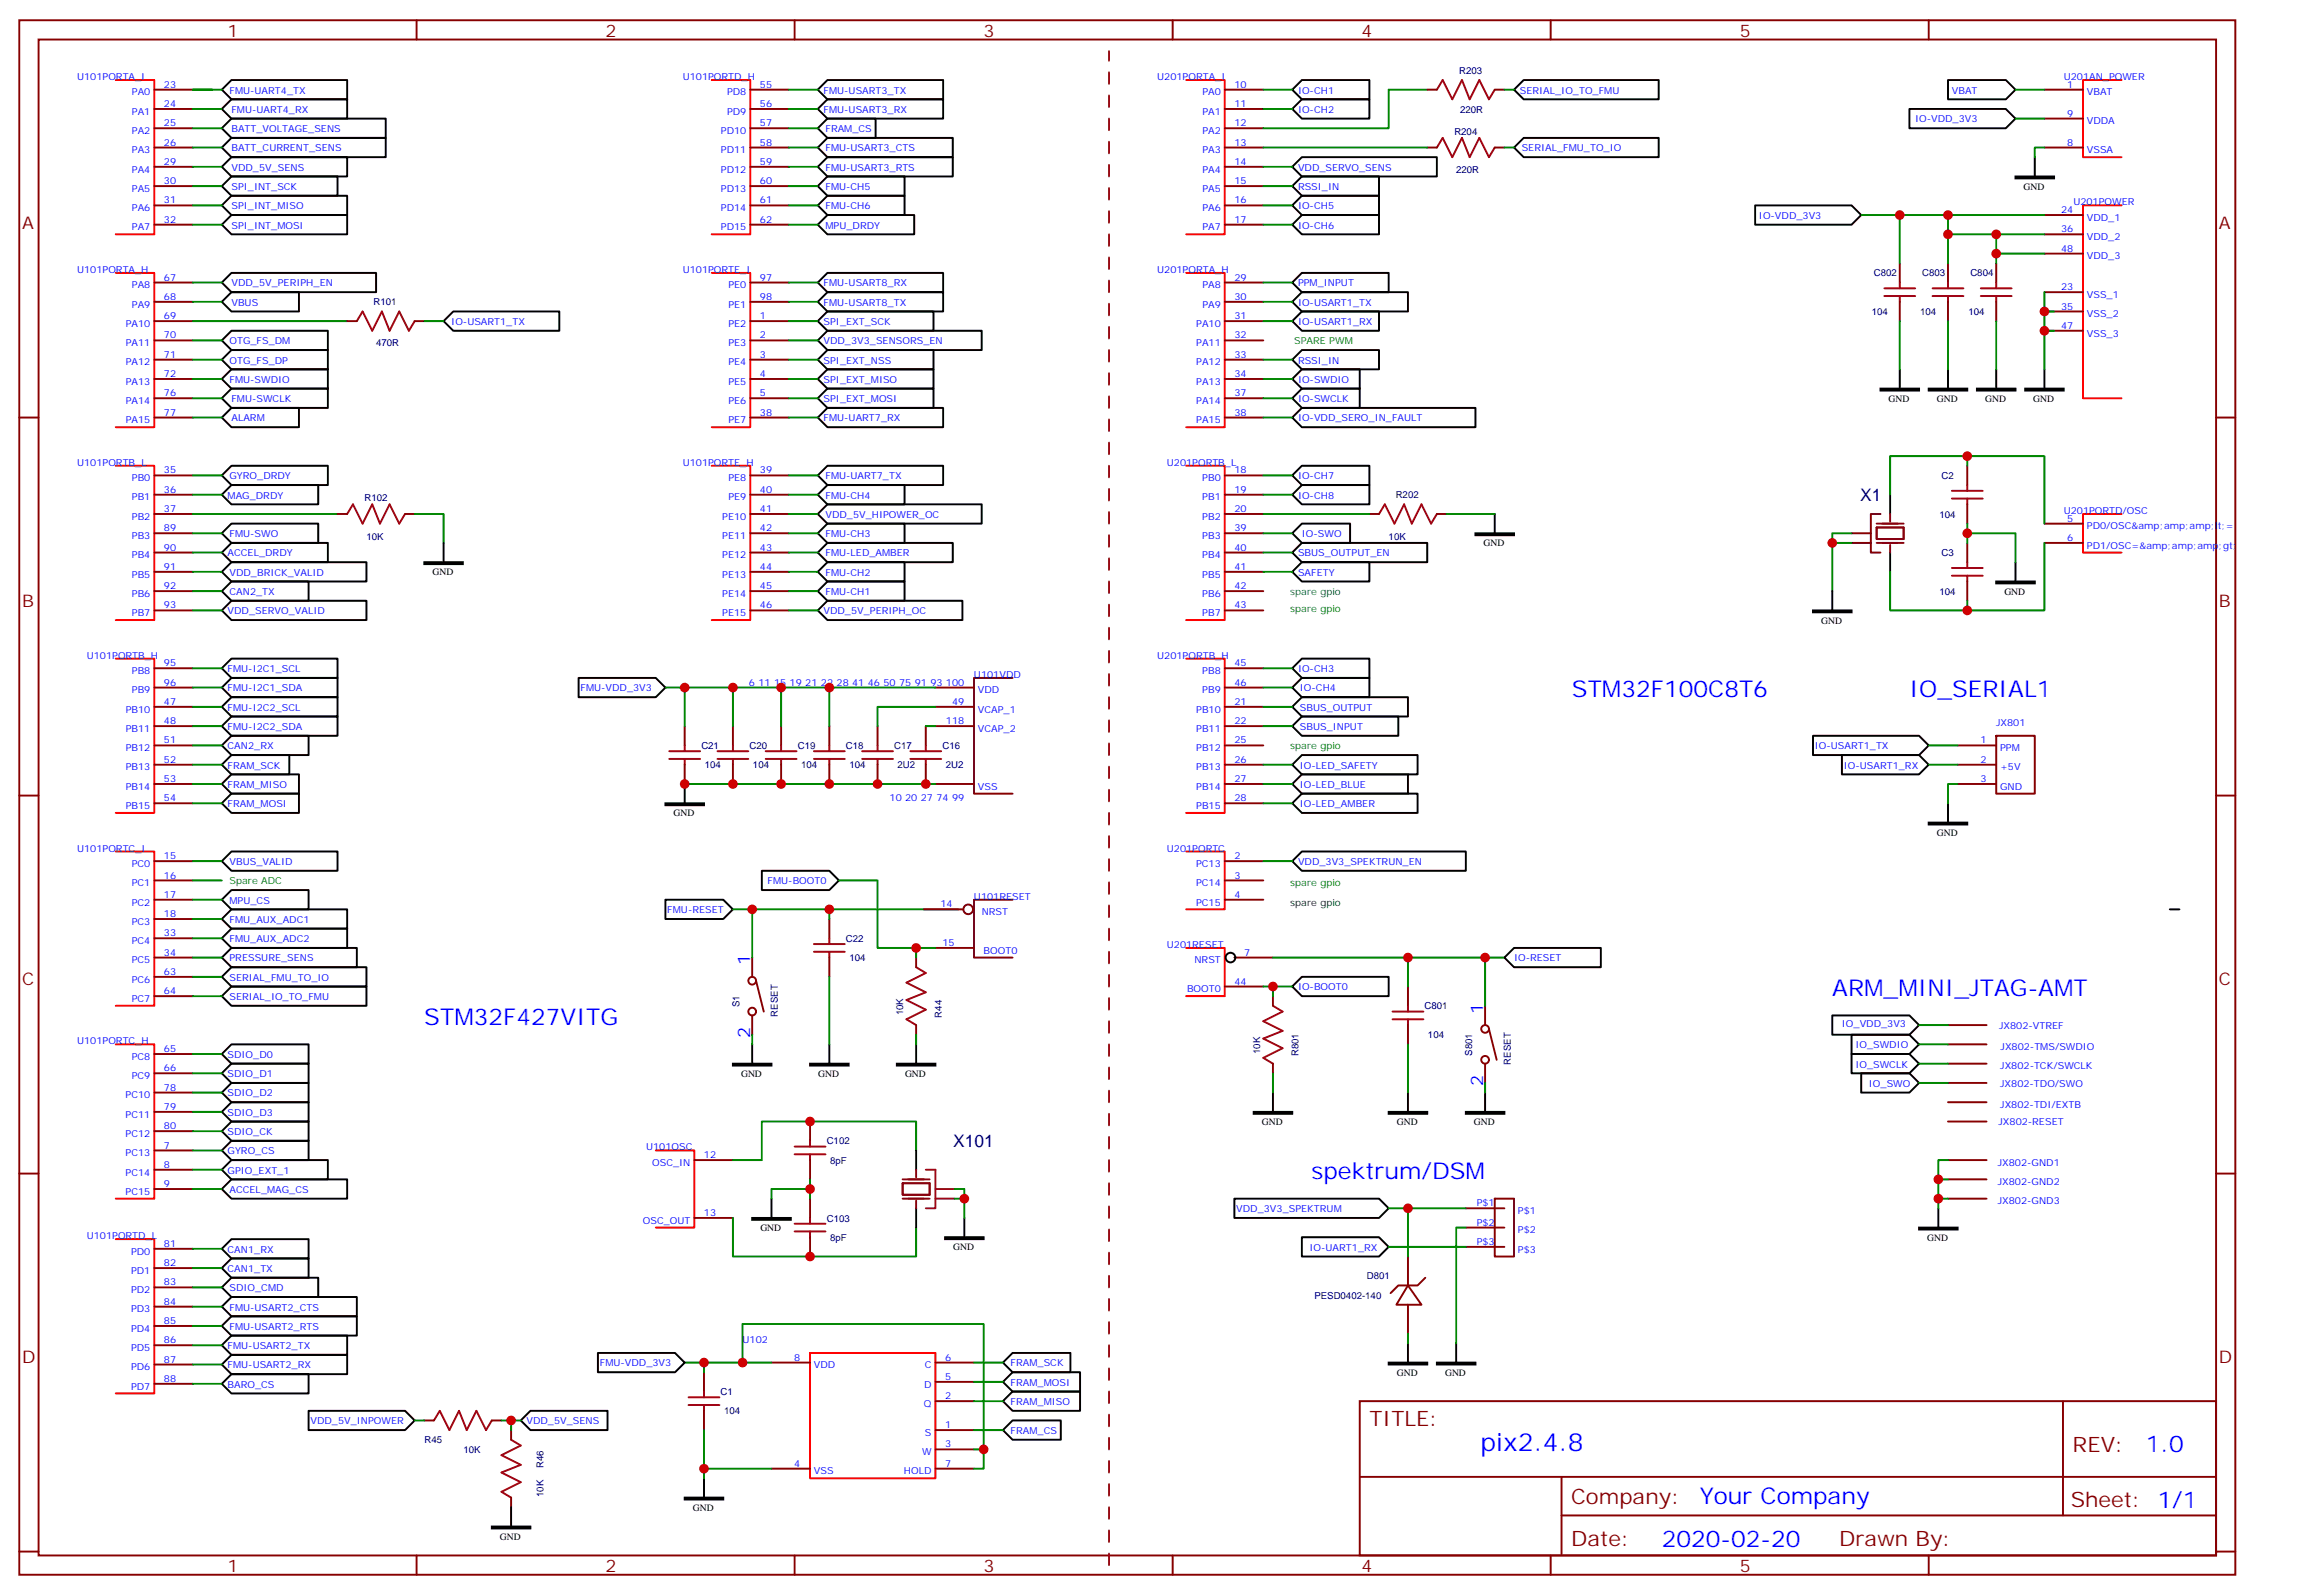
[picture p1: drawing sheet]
<svg xmlns="http://www.w3.org/2000/svg" width="425mm" height="292mm" viewBox="0 0 425 292" stroke-linecap="round" stroke-linejoin="round" font-family="sans-serif">
<defs><g id="words">
<text font-size="4.6" fill="#00f" x="270.8" y="265.3">pix2.4.8</text>
<g font-size="4.2" fill="#00f">
<text x="287.5" y="127.5">STM32F100C8T6</text>
<text x="349.2" y="127.5">IO_SERIAL1</text>
<text x="335.1" y="182.2">ARM_MINI_JTAG-AMT</text>
<text x="77.6" y="187.5">STM32F427VITG</text>
<text x="239.9" y="215.7">spektrum/DSM</text>
<text x="392.5" y="265.6">1.0</text>
<text x="310.9" y="275.1">Your Company</text>
<text x="304" y="282.9">2020-02-20</text>
</g>
<g font-size="3.9" fill="#800">
<text x="250.5" y="260.9">TITLE:</text>
<text x="379.1" y="265.6">REV:</text>
<text x="287.4" y="275.1">Company:</text>
<text x="378.7" y="275.7">Sheet: 1/1</text>
<text x="287.4" y="282.8">Date:</text>
<text x="336.4" y="282.8">Drawn By:</text>
</g>
<g font-size="3.2" fill="#800">
<text x="41.6" y="6.7">1</text>
<text x="110.8" y="6.7">2</text>
<text x="179.9" y="6.7">3</text>
<text x="249.1" y="6.7">4</text>
<text x="318.2" y="6.7">5</text>
<text x="4.1" y="41.8">A</text>
<text x="405.9" y="41.8">A</text>
<text x="4.1" y="110.9">B</text>
<text x="405.9" y="110.9">B</text>
<text x="4.1" y="180.1">C</text>
<text x="405.9" y="180.1">C</text>
<text x="4.1" y="249.2">D</text>
<text x="405.9" y="249.2">D</text>
<text x="41.6" y="287.5">1</text>
<text x="110.8" y="287.5">2</text>
<text x="179.9" y="287.5">3</text>
<text x="249.1" y="287.5">4</text>
<text x="318.2" y="287.5">5</text>
</g>
<g font-size="3.2" fill="#000080">
<text x="340.3" y="91.6">X1</text>
<text x="174.3" y="209.8">X101</text>
</g>
<g font-size="3.2" fill="#00f">
<text x="137.2" y="176.6" transform="rotate(-90 137.2 176.6)">1</text>
<text x="271.3" y="185.4" transform="rotate(-90 271.3 185.4)">1</text>
<text x="137.2" y="189.9" transform="rotate(-90 137.2 189.9)">2</text>
<text x="271.3" y="198.7" transform="rotate(-90 271.3 198.7)">2</text>
</g>
<g font-size="1.8" fill="#00f">
<text x="14.1" y="14.6">U101PORTA_I</text>
<text x="24.1" y="17.5">PA0</text>
<text x="30" y="16.1">23</text>
<text x="42" y="17.1">FMU-UART4_TX</text>
<text x="124.9" y="14.6">U101PORTD_H</text>
<text x="133" y="17.5">PD8</text>
<text x="139" y="16.1">55</text>
<text x="150.6" y="17.1">FMU-USART3_TX</text>
<text x="211.7" y="14.6">U201PORTA_I</text>
<text x="219.9" y="17.5">PA0</text>
<text x="225.8" y="16.1">10</text>
<text x="237.4" y="17.1">IO-CH1</text>
<text x="278" y="17.1">SERIAL_IO_TO_FMU</text>
<text x="357" y="17.1">VBAT</text>
<text x="377.5" y="14.6">U201AN_POWER</text>
<text x="378.1" y="16.1">1</text>
<text x="381.7" y="17.5">VBAT</text>
<text x="24.1" y="21">PA1</text>
<text x="30" y="19.6">24</text>
<text x="30" y="23.1">25</text>
<text x="42.3" y="20.6">FMU-UART4_RX</text>
<text x="133" y="21">PD9</text>
<text x="139" y="19.6">56</text>
<text x="139" y="23.1">57</text>
<text x="150.6" y="20.6">FMU-USART3_RX</text>
<text x="219.9" y="21">PA1</text>
<text x="225.8" y="19.6">11</text>
<text x="225.8" y="23.1">12</text>
<text x="237.4" y="20.6">IO-CH2</text>
<text x="350.3" y="22.4">IO-VDD_3V3</text>
<text x="378.1" y="21.3">9</text>
<text x="381.7" y="22.8">VDDA</text>
<text x="24.1" y="24.5">PA2</text>
<text x="24.1" y="28">PA3</text>
<text x="30" y="26.6">26</text>
<text x="42.3" y="24.2">BATT_VOLTAGE_SENS</text>
<text x="42.3" y="27.7">BATT_CURRENT_SENS</text>
<text x="131.9" y="24.5">PD10</text>
<text x="131.9" y="28">PD11</text>
<text x="139" y="26.6">58</text>
<text x="151" y="24.2">FRAM_CS</text>
<text x="151" y="27.7">FMU-USART3_CTS</text>
<text x="219.9" y="24.5">PA2</text>
<text x="219.9" y="28">PA3</text>
<text x="225.8" y="26.6">13</text>
<text x="278.3" y="27.7">SERIAL_FMU_TO_IO</text>
<text x="378.1" y="26.6">8</text>
<text x="381.7" y="28">VSSA</text>
<text x="24.1" y="31.6">PA4</text>
<text x="24.1" y="35.1">PA5</text>
<text x="30" y="30.2">29</text>
<text x="30" y="33.7">30</text>
<text x="42.3" y="31.2">VDD_5V_SENS</text>
<text x="42.3" y="34.7">SPI_INT_SCK</text>
<text x="131.9" y="31.6">PD12</text>
<text x="131.9" y="35.1">PD13</text>
<text x="139" y="30.2">59</text>
<text x="139" y="33.7">60</text>
<text x="151" y="31.2">FMU-USART3_RTS</text>
<text x="151" y="34.7">FMU-CH5</text>
<text x="219.9" y="31.6">PA4</text>
<text x="219.9" y="35.1">PA5</text>
<text x="225.8" y="30.2">14</text>
<text x="225.8" y="33.7">15</text>
<text x="237.4" y="31.2">VDD_SERVO_SENS</text>
<text x="237.4" y="34.7">RSSI_IN</text>
<text x="24.1" y="38.6">PA6</text>
<text x="30" y="37.2">31</text>
<text x="30" y="40.7">32</text>
<text x="42.3" y="38.3">SPI_INT_MISO</text>
<text x="42.3" y="41.8">SPI_INT_MOSI</text>
<text x="131.9" y="38.6">PD14</text>
<text x="139" y="40.7">62</text>
<text x="139" y="37.2">61</text>
<text x="151" y="38.3">FMU-CH6</text>
<text x="151" y="41.8">MPU_DRDY</text>
<text x="219.9" y="38.6">PA6</text>
<text x="225.8" y="37.2">16</text>
<text x="225.8" y="40.7">17</text>
<text x="237.4" y="38.3">IO-CH5</text>
<text x="237.4" y="41.8">IO-CH6</text>
<text x="321.7" y="40">IO-VDD_3V3</text>
<text x="377" y="39">24</text>
<text x="379.2" y="37.6">U201POWER</text>
<text x="381.7" y="40.4">VDD_1</text>
<text x="24.1" y="42.2">PA7</text>
<text x="131.9" y="42.2">PD15</text>
<text x="219.9" y="42.2">PA7</text>
<text x="377" y="42.5">36</text>
<text x="377" y="46">48</text>
<text x="381.7" y="43.9">VDD_2</text>
<text x="381.7" y="47.4">VDD_3</text>
<text x="14.1" y="49.9">U101PORTA_H</text>
<text x="24.1" y="52.7">PA8</text>
<text x="30" y="51.3">67</text>
<text x="42.3" y="52.4">VDD_5V_PERIPH_EN</text>
<text x="124.9" y="49.9">U101PORTE_I</text>
<text x="133.2" y="52.7">PE0</text>
<text x="139" y="51.3">97</text>
<text x="150.6" y="52.4">FMU-USART8_RX</text>
<text x="211.7" y="49.9">U201PORTA_H</text>
<text x="219.9" y="52.7">PA8</text>
<text x="225.8" y="51.3">29</text>
<text x="237.4" y="52.4">PPM_INPUT</text>
<text x="377" y="53.1">23</text>
<text x="23" y="59.8">PA10</text>
<text x="24.1" y="56.3">PA9</text>
<text x="30" y="54.9">68</text>
<text x="30" y="58.4">69</text>
<text x="42.3" y="55.9">VBUS</text>
<text x="82.5" y="59.4">IO-USART1_TX</text>
<text x="133.2" y="56.3">PE1</text>
<text x="133.2" y="59.8">PE2</text>
<text x="139" y="54.9">98</text>
<text x="139" y="58.4">1</text>
<text x="150.6" y="55.9">FMU-USART8_TX</text>
<text x="150.6" y="59.4">SPI_EXT_SCK</text>
<text x="218.8" y="59.8">PA10</text>
<text x="219.9" y="56.3">PA9</text>
<text x="225.8" y="54.9">30</text>
<text x="225.8" y="58.4">31</text>
<text x="237.4" y="55.9">IO-USART1_TX</text>
<text x="237.4" y="59.4">IO-USART1_RX</text>
<text x="377" y="56.6">35</text>
<text x="381.7" y="54.5">VSS_1</text>
<text x="381.7" y="58">VSS_2</text>
<text x="23" y="63.3">PA11</text>
<text x="30" y="61.9">70</text>
<text x="30" y="65.4">71</text>
<text x="42" y="63">OTG_FS_DM</text>
<text x="133.2" y="63.3">PE3</text>
<text x="139" y="61.9">2</text>
<text x="139" y="65.4">3</text>
<text x="150.6" y="63">VDD_3V3_SENSORS_EN</text>
<text x="218.8" y="63.3">PA11</text>
<text x="225.8" y="61.9">32</text>
<text x="225.8" y="65.4">33</text>
<text x="377" y="60.1">47</text>
<text x="381.7" y="61.6">VSS_3</text>
<text x="23" y="66.9">PA12</text>
<text x="23" y="70.4">PA13</text>
<text x="30" y="69">72</text>
<text x="42" y="66.5">OTG_FS_DP</text>
<text x="42" y="70">FMU-SWDIO</text>
<text x="133.2" y="66.9">PE4</text>
<text x="133.2" y="70.4">PE5</text>
<text x="139" y="69">4</text>
<text x="150.6" y="66.5">SPI_EXT_NSS</text>
<text x="150.6" y="70">SPI_EXT_MISO</text>
<text x="218.8" y="66.9">PA12</text>
<text x="218.8" y="70.4">PA13</text>
<text x="225.8" y="69">34</text>
<text x="237.4" y="66.5">RSSI_IN</text>
<text x="237.4" y="70">IO-SWDIO</text>
<text x="23" y="73.9">PA14</text>
<text x="23" y="77.4">PA15</text>
<text x="30" y="72.5">76</text>
<text x="30" y="76">77</text>
<text x="42.3" y="73.6">FMU-SWCLK</text>
<text x="42.3" y="77.1">ALARM</text>
<text x="133.2" y="73.9">PE6</text>
<text x="133.2" y="77.4">PE7</text>
<text x="139" y="72.5">5</text>
<text x="139" y="76">38</text>
<text x="150.6" y="73.6">SPI_EXT_MOSI</text>
<text x="150.6" y="77.1">FMU-UART7_RX</text>
<text x="218.8" y="73.9">PA14</text>
<text x="218.8" y="77.4">PA15</text>
<text x="225.8" y="72.5">37</text>
<text x="225.8" y="76">38</text>
<text x="237.4" y="73.6">IO-SWCLK</text>
<text x="237.4" y="77.1">IO-VDD_SERO_IN_FAULT</text>
<text x="14.1" y="85.2">U101PORTB_L</text>
<text x="24.1" y="88">PB0</text>
<text x="30" y="86.6">35</text>
<text x="42" y="87.7">GYRO_DRDY</text>
<text x="124.9" y="85.2">U101PORTE_H</text>
<text x="133.2" y="88">PE8</text>
<text x="139" y="86.6">39</text>
<text x="151" y="87.7">FMU-UART7_TX</text>
<text x="213.4" y="85.2">U201PORTB_L</text>
<text x="219.9" y="88">PB0</text>
<text x="225.8" y="86.6">18</text>
<text x="237.4" y="87.7">IO-CH7</text>
<text x="24.1" y="91.5">PB1</text>
<text x="24.1" y="95.1">PB2</text>
<text x="30" y="90.1">36</text>
<text x="30" y="93.7">37</text>
<text x="41.6" y="91.2">MAG_DRDY</text>
<text x="132.1" y="95.1">PE10</text>
<text x="133.2" y="91.5">PE9</text>
<text x="139" y="90.1">40</text>
<text x="139" y="93.7">41</text>
<text x="151" y="91.2">FMU-CH4</text>
<text x="151" y="94.7">VDD_5V_HIPOWER_OC</text>
<text x="219.9" y="91.5">PB1</text>
<text x="219.9" y="95.1">PB2</text>
<text x="225.8" y="90.1">19</text>
<text x="225.8" y="93.7">20</text>
<text x="237.4" y="91.2">IO-CH8</text>
<text x="377.5" y="94">U201PORTD/OSC</text>
<text x="378.1" y="95.4">5</text>
<text x="24.1" y="98.6">PB3</text>
<text x="30" y="97.2">89</text>
<text x="30" y="100.7">90</text>
<text x="41.6" y="101.8">ACCEL_DRDY</text>
<text x="42" y="98.2">FMU-SWO</text>
<text x="132.1" y="98.6">PE11</text>
<text x="139" y="97.2">42</text>
<text x="139" y="100.7">43</text>
<text x="151" y="98.2">FMU-CH3</text>
<text x="151" y="101.8">FMU-LED_AMBER</text>
<text x="219.9" y="98.6">PB3</text>
<text x="225.8" y="97.2">39</text>
<text x="225.8" y="100.7">40</text>
<text x="237.4" y="101.8">SBUS_OUTPUT_EN</text>
<text x="238.1" y="98.2">IO-SWO</text>
<text x="378.1" y="99">6</text>
<text x="381.7" y="96.8">PD0/OSC&amp;amp;amp;amp;lt;=</text>
<text x="381.7" y="100.4">PD1/OSC=&amp;amp;amp;amp;gt;</text>
<text x="24.1" y="102.1">PB4</text>
<text x="24.1" y="105.7">PB5</text>
<text x="30" y="104.2">91</text>
<text x="30" y="107.8">92</text>
<text x="42" y="105.3">VDD_BRICK_VALID</text>
<text x="132.1" y="102.1">PE12</text>
<text x="132.1" y="105.7">PE13</text>
<text x="139" y="104.2">44</text>
<text x="139" y="107.8">45</text>
<text x="151" y="105.3">FMU-CH2</text>
<text x="219.9" y="102.1">PB4</text>
<text x="219.9" y="105.7">PB5</text>
<text x="225.8" y="104.2">41</text>
<text x="225.8" y="107.8">42</text>
<text x="237.4" y="105.3">SAFETY</text>
<text x="24.1" y="109.2">PB6</text>
<text x="24.1" y="112.7">PB7</text>
<text x="30" y="111.3">93</text>
<text x="41.6" y="112.4">VDD_SERVO_VALID</text>
<text x="42" y="108.8">CAN2_TX</text>
<text x="132.1" y="109.2">PE14</text>
<text x="132.1" y="112.7">PE15</text>
<text x="139" y="111.3">46</text>
<text x="150.6" y="112.4">VDD_5V_PERIPH_OC</text>
<text x="151" y="108.8">FMU-CH1</text>
<text x="219.9" y="109.2">PB6</text>
<text x="219.9" y="112.7">PB7</text>
<text x="225.8" y="111.3">43</text>
<text x="15.9" y="120.5">U101PORTB_H</text>
<text x="24.1" y="123.3">PB8</text>
<text x="30" y="121.9">95</text>
<text x="30" y="125.4">96</text>
<text x="41.6" y="122.9">FMU-I2C1_SCL</text>
<text x="137" y="125.4">6 11 15 19 21 22 28 41 46 50 75 91 93 100</text>
<text x="178.2" y="124">U101VDD</text>
<text x="211.7" y="120.5">U201PORTB_H</text>
<text x="219.9" y="123.3">PB8</text>
<text x="225.8" y="121.9">45</text>
<text x="225.8" y="125.4">46</text>
<text x="237.4" y="122.9">IO-CH3</text>
<text x="23" y="130.4">PB10</text>
<text x="24.1" y="126.8">PB9</text>
<text x="30" y="128.9">47</text>
<text x="41.6" y="126.5">FMU-I2C1_SDA</text>
<text x="41.6" y="130">FMU-I2C2_SCL</text>
<text x="106.2" y="126.5">FMU-VDD_3V3</text>
<text x="174.1" y="128.9">49</text>
<text x="178.9" y="126.8">VDD</text>
<text x="178.9" y="130.4">VCAP_1</text>
<text x="218.8" y="130.4">PB10</text>
<text x="219.9" y="126.8">PB9</text>
<text x="225.8" y="128.9">21</text>
<text x="237.8" y="126.5">IO-CH4</text>
<text x="237.8" y="130">SBUS_OUTPUT</text>
<text x="23" y="133.9">PB11</text>
<text x="23" y="137.4">PB12</text>
<text x="30" y="132.5">48</text>
<text x="30" y="136">51</text>
<text x="41.6" y="133.5">FMU-I2C2_SDA</text>
<text x="41.6" y="137.1">CAN2_RX</text>
<text x="173" y="132.5">118</text>
<text x="178.9" y="133.9">VCAP_2</text>
<text x="218.8" y="133.9">PB11</text>
<text x="218.8" y="137.4">PB12</text>
<text x="225.8" y="132.5">22</text>
<text x="225.8" y="136">25</text>
<text x="237.8" y="133.5">SBUS_INPUT</text>
<text x="332" y="137.1">IO-USART1_TX</text>
<text x="362.2" y="136">1</text>
<text x="365.1" y="132.8">JX801</text>
<text x="365.8" y="137.4">PPM</text>
<text x="23" y="140.9">PB13</text>
<text x="30" y="139.5">52</text>
<text x="30" y="143.1">53</text>
<text x="41.6" y="140.6">FRAM_SCK</text>
<text x="218.8" y="140.9">PB13</text>
<text x="225.8" y="139.5">26</text>
<text x="225.8" y="143.1">27</text>
<text x="237.8" y="140.6">IO-LED_SAFETY</text>
<text x="337.3" y="140.6">IO-USART1_RX</text>
<text x="362.2" y="139.5">2</text>
<text x="362.2" y="143.1">3</text>
<text x="365.8" y="140.9">+5V</text>
<text x="23" y="144.5">PB14</text>
<text x="23" y="148">PB15</text>
<text x="30" y="146.6">54</text>
<text x="41.6" y="144.1">FRAM_MISO</text>
<text x="41.6" y="147.6">FRAM_MOSI</text>
<text x="162.7" y="146.6">10 20 27 74 99</text>
<text x="178.9" y="144.5">VSS</text>
<text x="218.8" y="144.5">PB14</text>
<text x="218.8" y="148">PB15</text>
<text x="225.8" y="146.6">28</text>
<text x="237.8" y="144.1">IO-LED_BLUE</text>
<text x="237.8" y="147.6">IO-LED_AMBER</text>
<text x="365.8" y="144.5">GND</text>
<text x="14.1" y="155.8">U101PORTC_I</text>
<text x="213.4" y="155.8">U201PORTC</text>
<text x="24.1" y="158.6">PC0</text>
<text x="30" y="157.2">15</text>
<text x="30" y="160.7">16</text>
<text x="42" y="158.2">VBUS_VALID</text>
<text x="140.4" y="161.7">FMU-BOOT0</text>
<text x="218.8" y="158.6">PC13</text>
<text x="225.8" y="157.2">2</text>
<text x="225.8" y="160.7">3</text>
<text x="237.4" y="158.2">VDD_3V3_SPEKTRUN_EN</text>
<text x="24.1" y="162.1">PC1</text>
<text x="24.1" y="165.6">PC2</text>
<text x="30" y="164.2">17</text>
<text x="30" y="167.7">18</text>
<text x="42" y="165.3">MPU_CS</text>
<text x="122.1" y="167">FMU-RESET</text>
<text x="172" y="166">14</text>
<text x="178.2" y="164.6">U101RESET</text>
<text x="179.6" y="167.4">NRST</text>
<text x="218.8" y="162.1">PC14</text>
<text x="218.8" y="165.6">PC15</text>
<text x="225.8" y="164.2">4</text>
<text x="24.1" y="169.2">PC3</text>
<text x="24.1" y="172.7">PC4</text>
<text x="30" y="171.3">33</text>
<text x="42" y="168.8">FMU_AUX_ADC1</text>
<text x="42" y="172.3">FMU_AUX_ADC2</text>
<text x="172.4" y="173">15</text>
<text x="213.4" y="173.4">U201RESET</text>
<text x="24.1" y="176.2">PC5</text>
<text x="24.1" y="179.7">PC6</text>
<text x="30" y="174.8">34</text>
<text x="30" y="178.3">63</text>
<text x="42" y="175.9">PRESSURE_SENS</text>
<text x="42" y="179.4">SERIAL_FMU_TO_IO</text>
<text x="179.9" y="174.4">BOOT0</text>
<text x="218.5" y="176.2">NRST</text>
<text x="227.5" y="174.8">7</text>
<text x="276.9" y="175.9">IO-RESET</text>
<text x="24.1" y="183.3">PC7</text>
<text x="30" y="181.9">64</text>
<text x="42" y="182.9">SERIAL_IO_TO_FMU</text>
<text x="217.1" y="181.5">BOOT0</text>
<text x="225.8" y="180.1">44</text>
<text x="237.4" y="181.2">IO-BOOT0</text>
<text x="14.1" y="191">U101PORTC_H</text>
<text x="336.9" y="187.9">IO_VDD_3V3</text>
<text x="339.4" y="191.7">IO_SWDIO</text>
<text x="365.7" y="188.2">JX802-VTREF</text>
<text x="24.1" y="193.9">PC8</text>
<text x="24.1" y="197.4">PC9</text>
<text x="30" y="192.4">65</text>
<text x="30" y="196">66</text>
<text x="41.6" y="193.5">SDIO_D0</text>
<text x="41.6" y="197">SDIO_D1</text>
<text x="339.4" y="195.3">IO_SWCLK</text>
<text x="365.9" y="195.6">JX802-TCK/SWCLK</text>
<text x="365.9" y="192.1">JX802-TMS/SWDIO</text>
<text x="23" y="200.9">PC10</text>
<text x="30" y="199.5">78</text>
<text x="30" y="203">79</text>
<text x="41.6" y="200.6">SDIO_D2</text>
<text x="341.8" y="198.8">IO_SWO</text>
<text x="365.9" y="198.8">JX802-TDO/SWO</text>
<text x="365.9" y="202.7">JX802-TDI/EXTB</text>
<text x="23" y="204.4">PC11</text>
<text x="23" y="208">PC12</text>
<text x="30" y="206.6">80</text>
<text x="41.6" y="204.1">SDIO_D3</text>
<text x="41.6" y="207.6">SDIO_CK</text>
<text x="365.6" y="205.8">JX802-RESET</text>
<text x="23" y="211.5">PC13</text>
<text x="23" y="215">PC14</text>
<text x="30" y="210.1">7</text>
<text x="30" y="213.6">8</text>
<text x="41.6" y="211.1">GYRO_CS</text>
<text x="41.6" y="214.7">GPIO_EXT_1</text>
<text x="118.2" y="210.4">U101OSC</text>
<text x="119.3" y="213.3">OSC_IN</text>
<text x="128.8" y="211.8">12</text>
<text x="365.4" y="213.3">JX802-GND1</text>
<text x="23" y="218.5">PC15</text>
<text x="30" y="217.1">9</text>
<text x="42" y="218.2">ACCEL_MAG_CS</text>
<text x="226.1" y="221.7">VDD_3V3_SPEKTRUM</text>
<text x="270.1" y="220.7">P$1</text>
<text x="365.4" y="216.8">JX802-GND2</text>
<text x="365.4" y="220.3">JX802-GND3</text>
<text x="15.9" y="226.7">U101PORTD_L</text>
<text x="117.6" y="223.8">OSC_OUT</text>
<text x="128.8" y="222.4">13</text>
<text x="270.1" y="224.2">P$2</text>
<text x="270.1" y="227.7">P$3</text>
<text x="277.6" y="222.1">P$1</text>
<text x="277.6" y="225.6">P$2</text>
<text x="24" y="229.5">PD0</text>
<text x="24" y="233">PD1</text>
<text x="30" y="228.1">81</text>
<text x="30" y="231.6">82</text>
<text x="41.6" y="229.1">CAN1_RX</text>
<text x="41.6" y="232.7">CAN1_TX</text>
<text x="239.5" y="228.8">IO-UART1_RX</text>
<text x="277.6" y="229.1">P$3</text>
<text x="24" y="236.5">PD2</text>
<text x="30" y="235.1">83</text>
<text x="30" y="238.7">84</text>
<text x="42" y="236.2">SDIO_CMD</text>
<text x="42" y="239.7">FMU-USART2_CTS</text>
<text x="24" y="240.1">PD3</text>
<text x="24" y="243.6">PD4</text>
<text x="30" y="242.2">85</text>
<text x="30" y="245.7">86</text>
<text x="42" y="243.2">FMU-USART2_RTS</text>
<text x="135.8" y="245.7">U102</text>
<text x="24" y="247.1">PD5</text>
<text x="24" y="250.6">PD6</text>
<text x="30" y="249.2">87</text>
<text x="41.6" y="246.8">FMU-USART2_TX</text>
<text x="41.6" y="250.3">FMU-USART2_RX</text>
<text x="109.7" y="249.9">FMU-VDD_3V3</text>
<text x="145.3" y="248.9">8</text>
<text x="148.9" y="250.3">VDD</text>
<text x="169.2" y="250.3">C</text>
<text x="172.9" y="248.9">6</text>
<text x="184.9" y="249.9">FRAM_SCK</text>
<text x="24" y="254.2">PD7</text>
<text x="30" y="252.8">88</text>
<text x="41.6" y="253.8">BARO_CS</text>
<text x="169" y="257.4">Q</text>
<text x="169" y="253.8">D</text>
<text x="172.9" y="252.4">5</text>
<text x="172.9" y="255.9">2</text>
<text x="184.9" y="253.5">FRAM_MOSI</text>
<text x="184.9" y="257">FRAM_MISO</text>
<text x="56.8" y="260.5">VDD_5V_INPOWER</text>
<text x="96.3" y="260.5">VDD_5V_SENS</text>
<text x="169.2" y="262.6">S</text>
<text x="172.9" y="261.2">1</text>
<text x="184.9" y="262.3">FRAM_CS</text>
<text x="145.3" y="268.3">4</text>
<text x="148.9" y="269.7">VSS</text>
<text x="165.3" y="269.7">HOLD</text>
<text x="168.6" y="266.2">W</text>
<text x="172.9" y="264.8">3</text>
<text x="172.9" y="268.3">7</text>
</g>
<g font-size="1.8" fill="#000080">
<text x="266.9" y="13.5">R203</text>
<text x="267.1" y="20.6">220R</text>
<text x="266" y="24.6">R204</text>
<text x="266.3" y="31.7">220R</text>
<text x="342.8" y="50.6">C802</text>
<text x="351.6" y="50.6">C803</text>
<text x="360.4" y="50.6">C804</text>
<text x="68.3" y="55.9">R101</text>
<text x="342.4" y="57.6">104</text>
<text x="351.2" y="57.6">104</text>
<text x="360" y="57.6">104</text>
<text x="68.8" y="63.4">470R</text>
<text x="355.1" y="87.6">C2</text>
<text x="66.7" y="91.6">R102</text>
<text x="255.3" y="91.1">R202</text>
<text x="354.7" y="94.7">104</text>
<text x="67" y="98.7">10K</text>
<text x="254" y="98.7">10K</text>
<text x="355.1" y="101.7">C3</text>
<text x="354.7" y="108.8">104</text>
<text x="128.3" y="137">C21</text>
<text x="137.1" y="137">C20</text>
<text x="145.9" y="137">C19</text>
<text x="154.7" y="137">C18</text>
<text x="163.6" y="137">C17</text>
<text x="172.4" y="137">C16</text>
<text x="128.9" y="140.5">104</text>
<text x="137.7" y="140.5">104</text>
<text x="146.5" y="140.5">104</text>
<text x="155.4" y="140.5">104</text>
<text x="164.2" y="140.5">2U2</text>
<text x="173" y="140.5">2U2</text>
<text x="154.7" y="172.3">C22</text>
<text x="155.4" y="175.8">104</text>
<text x="135.2" y="184.3" transform="rotate(-90 135.2 184.3)">S1</text>
<text x="142.3" y="185.9" transform="rotate(-90 142.3 185.9)">RESET</text>
<text x="165.2" y="185.7" transform="rotate(-90 165.2 185.7)">10K</text>
<text x="260.6" y="184.6">C801</text>
<text x="172.3" y="186.1" transform="rotate(-90 172.3 186.1)">R44</text>
<text x="261.2" y="189.9">104</text>
<text x="230.5" y="192.8" transform="rotate(-90 230.5 192.8)">10K</text>
<text x="237.5" y="193.2" transform="rotate(-90 237.5 193.2)">R801</text>
<text x="269.3" y="193.1" transform="rotate(-90 269.3 193.1)">S801</text>
<text x="276.3" y="194.8" transform="rotate(-90 276.3 194.8)">RESET</text>
<text x="151.2" y="209.3">C102</text>
<text x="151.8" y="212.8">8pF</text>
<text x="151.2" y="223.4">C103</text>
<text x="151.8" y="227">8pF</text>
<text x="240.4" y="237.5">PESD0402-140</text>
<text x="250" y="234">D801</text>
<text x="131.8" y="255.2">C1</text>
<text x="77.7" y="264">R45</text>
<text x="132.4" y="258.7">104</text>
<text x="84.8" y="265.7">10K</text>
<text x="99.4" y="268.6" transform="rotate(-90 99.4 268.6)">R46</text>
<text x="99.4" y="273.8" transform="rotate(-90 99.4 273.8)">10K</text>
</g>
<g font-size="1.8">
<text x="370.1" y="34.7">GND</text>
<text x="345.5" y="73.5">GND</text>
<text x="354.3" y="73.5">GND</text>
<text x="363.1" y="73.5">GND</text>
<text x="371.9" y="73.5">GND</text>
<text x="271.4" y="100">GND</text>
<text x="79.1" y="105.2">GND</text>
<text x="366.6" y="108.8">GND</text>
<text x="333.1" y="114.1">GND</text>
<text x="123.2" y="149.3">GND</text>
<text x="354.3" y="152.9">GND</text>
<text x="135.5" y="197">GND</text>
<text x="149.7" y="197">GND</text>
<text x="165.5" y="197">GND</text>
<text x="230.8" y="205.8">GND</text>
<text x="255.5" y="205.8">GND</text>
<text x="269.6" y="205.8">GND</text>
<text x="139.1" y="225.2">GND</text>
<text x="352.5" y="227">GND</text>
<text x="174.4" y="228.7">GND</text>
<text x="255.5" y="251.7">GND</text>
<text x="264.3" y="251.7">GND</text>
<text x="91.5" y="281.6">GND</text>
<text x="126.7" y="276.3">GND</text>
</g>
<g font-size="1.8" fill="#060">
<text x="236.7" y="63">SPARE PWM</text>
<text x="236" y="112">spare gpio</text>
<text x="236" y="137.1">spare gpio</text>
<text x="42" y="161.7">Spare ADC</text>
<text x="236" y="162.1">spare gpio</text>
</g>
<text font-size="1.8" fill="#063" x="236" y="108.8">spare gpio</text>
<text font-size="1.8" fill="#030" x="236" y="165.6">spare gpio</text>
</g></defs>
<g fill="none" stroke="#870000" stroke-width=".35">
<path d="M3.5 3.7h405.4v284.3h-405.4zM7.1 7.2h398.2v277.3h-398.2zM28.2 16.4h7.1M28.2 19.9h7.1M76.2 3.7v3.5M137.2 16.4h7.1M137.2 19.9h7.1M145.3 3.7v3.5M214.5 3.7v3.5M224 16.4h7.1M224 19.9h7.1M261.1 16.4h1.7"/>
<path d="M273.4 16.4h1.8M283.6 3.7v3.5M352.8 3.7v3.5M373.9 16.4h7.1M28.2 23.5h7.1M28.2 27h7.1M28.2 30.5h7.1M28.2 34h7.1M28.2 37.6h7.1M137.2 23.5h7.1M137.2 27h7.1M137.2 30.5h7.1"/>
<path d="M137.2 34h7.1M137.2 37.6h7.1M224 23.5h7.1M224 27h7.1M224 30.5h7.1M224 34h7.1M224 37.6h7.1M261.1 27h1.7M273.4 27h1.8M373.9 27h7.1M373.9 21.7h7.1M373.9 39.3h7.1"/>
<path d="M28.2 41.1h7.1M28.2 51.7h7.1M28.2 55.2h7.1M28.2 58.7h7.1M63.5 58.7h1.8M75.8 58.7h1.8M137.2 41.1h7.1M137.2 51.7h7.1M137.2 55.2h7.1M137.2 58.7h7.1M224 41.1h7.1M224 51.7h7.1"/>
<path d="M224 55.2h7.1M224 58.7h7.1M347.5 48.2v3.5M347.5 55.2v3.5M356.3 48.2v3.5M356.3 55.2v3.5M365.1 48.2v3.5M365.1 55.2v3.5M373.9 42.9h7.1M373.9 46.4h7.1M373.9 53.4h7.1M373.9 57h7.1"/>
<path d="M3.5 76.4h3.6M28.2 76.4h7.1M28.2 62.3h7.1M28.2 65.8h7.1M28.2 69.3h7.1M28.2 72.8h7.1M137.2 76.4h7.1M137.2 62.3h7.1M137.2 65.8h7.1M137.2 69.3h7.1M137.2 72.8h7.1M224 76.4h7.1"/>
<path d="M224 62.3h7.1M224 65.8h7.1M224 69.3h7.1M224 72.8h7.1M373.9 60.5h7.1M405.3 76.4h3.6M28.2 87h7.1M28.2 90.5h7.1M28.2 94h7.1M28.2 97.5h7.1M61.7 94h1.8M74.1 94h1.7"/>
<path d="M137.2 87h7.1M137.2 90.5h7.1M137.2 94h7.1M137.2 97.5h7.1M224 87h7.1M224 90.5h7.1M224 94h7.1M224 97.5h7.1M250.5 94h1.7M262.8 94h1.8M359.8 85.2v3.5M359.8 92.3v3.5"/>
<path d="M359.8 99.3v3.5M373.9 95.8h7.1M373.9 99.3h7.1M28.2 101.1h7.1M28.2 104.6h7.1M28.2 108.1h7.1M28.2 111.7h7.1M137.2 101.1h7.1M137.2 104.6h7.1M137.2 108.1h7.1M137.2 111.7h7.1M224 101.1h7.1"/>
<path d="M224 104.6h7.1M224 108.1h7.1M224 111.7h7.1M359.8 106.4v3.5M28.2 122.2h7.1M28.2 125.8h7.1M28.2 129.3h7.1M28.2 132.8h7.1M28.2 136.3h7.1M28.2 139.9h7.1M125.2 132.8v3.5M125.2 139.9v3.5"/>
<path d="M134.1 132.8v3.5M134.1 139.9v3.5M142.9 132.8v3.5M142.9 139.9v3.5M151.7 132.8v3.5M151.7 139.9v3.5M160.5 132.8v3.5M160.5 139.9v3.5M169.3 132.8v3.5M169.3 139.9v3.5M171.1 125.8h7.1M171.1 129.3h7.1"/>
<path d="M171.1 132.8h7.1M224 122.2h7.1M224 125.8h7.1M224 129.3h7.1M224 132.8h7.1M224 136.3h7.1M224 139.9h7.1M358.1 136.3h7M358.1 139.9h7M3.5 145.5h3.6M28.2 143.4h7.1M28.2 146.9h7.1"/>
<path d="M28.2 157.5h7.1M171.1 143.4h7.1M224 143.4h7.1M224 146.9h7.1M224 157.5h7.1M358.1 143.4h7M405.3 145.5h3.6M28.2 161h7.1M28.2 164.6h7.1M28.2 168.1h7.1M28.2 171.6h7.1M28.2 175.2h7.1"/>
<path d="M28.2 178.7h7.1M137.6 175.2v3.5M138.3 179.4l1.4 5.6M151.7 168.1v3.5M151.7 175.2v3.5M167.6 175.2v1.7M169 166.3h7M171.1 173.4h7.1M224 161h7.1M224 164.6h7.1M225.8 175.2h7M28.2 182.2h7.1"/>
<path d="M28.2 192.8h7.1M28.2 196.3h7.1M28.2 199.8h7.1M137.6 185.7v3.6M167.6 187.5v1.8M224 180.4h7.1M232.8 182.2v1.8M232.8 194.6v1.7M257.5 180.4v3.6M257.5 187.5v3.5M271.6 184v3.5M271.6 194.6v3.5"/>
<path d="M272.3 188.2l1.5 5.7M356.3 187.5h7.1M356.3 191h7.1M356.3 194.6h7.1M356.3 198.1h7.1M3.5 214.7h3.6M28.2 203.4h7.1M28.2 206.9h7.1M28.2 210.4h7.1M28.2 214h7.1M28.2 217.5h7.1M127 212.2h7.1"/>
<path d="M148.2 205.1v3.6M148.2 212.2v3.5M148.2 219.3v3.5M356.3 212.2h7.1M356.3 201.6h7.1M356.3 205.1h7.1M356.3 215.7h7.1M356.3 219.3h7.1M405.3 214.7h3.6M28.2 228.4h7.1M28.2 232h7.1M28.2 235.5h7.1"/>
<path d="M28.2 239h7.1M127 222.8h7.1M148.2 226.3v3.5M257.5 235.1l2.5 3.6h-4.6zM257.5 229.8v5.3M257.5 238.7v5.2M260.7 233.7l-1.4 1.4h-3.5l-1.4 1.4M268.1 221h7.1M268.1 224.5h7.1M268.1 228.1h7.1M28.2 242.5h7.1M28.2 246.1h7.1"/>
<path d="M28.2 249.6h7.1M28.2 253.1h7.1M77.6 259.8h1.8M90 259.8h1.7M128.8 251v3.5M128.8 258.1v3.5M141.1 249.2h7.1M171.1 249.2h7.1M171.1 252.8h7.1M171.1 256.3h7.1M248.7 256.3h156.6v28.2h-156.6zM377.3 256.3v20.9"/>
<path d="M93.5 261.6v1.7M93.5 273.9v1.8M141.1 268.6h7.1M171.1 268.6h7.1M171.1 261.6h7.1M171.1 265.1h7.1M248.7 270.1h156.5M285.6 277.2h119.6M285.6 270.1v14.2M3.5 283.8h3.6M76.2 284.5v3.5M145.3 284.5v3.5"/>
<path d="M214.5 284.5v3.5M283.6 284.5v3.5M352.8 284.5v3.5M405.3 283.8h3.6"/>
<circle cx="137.6" cy="179.4" r=".71"/>
<circle cx="137.6" cy="185" r=".71"/>
<circle cx="271.6" cy="193.9" r=".71"/>
<circle cx="271.6" cy="188.2" r=".71"/>
</g>
<g fill="none" stroke="#f00" stroke-width=".35">
<path d="M21.2 14.6h7v28.3h-7M130.2 14.6h7v28.3h-7M217 14.6h7v28.3h-7M220.5 14.6h1.7M388.1 14.6h-7.1v14.2h7.1M388.1 37.6h-7.1v35.2h7.1M21.2 49.9h7v28.2h-7M130.2 49.9h7v28.2h-7M217 49.9h7v28.2h-7M21.2 85.2h7v28.2h-7M130.2 85.2h7v28.2h-7M217 85.2h7v28.2h-7"/>
<path d="M388.1 94h-7.1v7.1h7.1M21.2 120.5h7v28.2h-7M217 120.5h7v28.2h-7M21.2 155.8h7v28.2h-7M217 155.8h7v10.5h-7M217 173.4h7v8.8h-7M21.2 191h7v28.3h-7M119.9 210.4h7.1v14.1h-7.1M21.2 226.7h7v28.2h-7M148.2 247.5h22.9v22.9h-22.9z"/>
</g>
<g fill="none" stroke="#000" stroke-width=".35">
<path d="M42.3 14.6h21.2v3.6h-21.2l-1.7-1.8zM42.3 18.2h21.2v3.5h-21.2l-1.7-1.8zM151.3 14.6h21.2v3.6h-21.2l-1.7-1.8zM151.3 18.2h21.2v3.5h-21.2l-1.7-1.8zM238.1 14.6h12.4v3.6h-12.4l-1.7-1.8zM238.1 18.2h12.4v3.5h-12.4l-1.7-1.8zM278.7 14.6h24.7v3.6h-24.7l-1.8-1.8zM349.2 19.9h17.7l1.8 1.8-1.8 1.8h-17.7zM356.3 14.6h10.6l1.8 1.8-1.8 1.8h-10.6zM40.6 34l1.7-1.7h19.4v3.5h-19.4zM42.3 21.7h28.3v3.5h-28.3l-1.7-1.7zM42.3 25.2h28.3v3.6h-28.3l-1.7-1.8z"/>
<path d="M42.3 28.8h21.2v3.5h-21.2l-1.7-1.8zM42.3 35.8h21.2v3.5h-21.2l-1.7-1.7zM149.6 34l1.7-1.7h14.2v3.5h-14.2zM151.3 21.7h8.9v3.5h-8.9l-1.7-1.7zM151.3 25.2h23v3.6h-23l-1.7-1.8zM151.3 28.8h23v3.5h-23l-1.7-1.8zM151.3 35.8h14.2v3.5h-14.2l-1.7-1.7zM236.4 30.5l1.7-1.7h24.7v3.5h-24.7zM236.4 34l1.7-1.7h14.1v3.5h-14.1zM236.4 37.6l1.7-1.8h14.1v3.5h-14.1zM278.7 25.2h24.7v3.6h-24.7l-1.8-1.8zM321 37.6h17.7l1.7 1.7-1.7 1.8h-17.7z"/>
<path d="M372.2 28.8v3.5M40.6 41.1l1.7-1.8h21.2v3.6h-21.2zM40.6 51.7l1.7-1.8h26.5v3.5h-26.5zM42.3 53.4h12.4v3.6h-12.4l-1.7-1.8zM81.1 58.7l1.8-1.7h19.4v3.5h-19.4zM149.6 41.1l1.7-1.8h15.9v3.6h-15.9zM149.6 51.7l1.7-1.8h21.2v3.5h-21.2zM149.6 58.7l1.7-1.7h19.4v3.5h-19.4zM151.3 53.4h21.2v3.6h-21.2l-1.7-1.8zM236.4 41.1l1.7-1.8h14.1v3.6h-14.1zM236.4 51.7l1.7-1.8h15.9v3.5h-15.9zM236.4 55.2l1.7-1.8h19.4v3.6h-19.4z"/>
<path d="M236.4 58.7l1.7-1.7h14.1v3.5h-14.1zM40.6 62.3l1.7-1.8h17.7v3.5h-17.7zM40.6 65.8l1.7-1.8h17.7v3.6h-17.7zM40.6 69.3l1.7-1.7h17.7v3.5h-17.7zM40.6 72.8l1.7-1.7h17.7v3.5h-17.7zM40.6 76.4l1.7-1.8h12.4v3.5h-12.4zM149.6 62.3l1.7-1.8h28.3v3.5h-28.3zM149.6 65.8l1.7-1.8h19.4v3.6h-19.4zM149.6 69.3l1.7-1.7h19.4v3.5h-19.4zM149.6 72.8l1.7-1.7h19.4v3.5h-19.4zM149.6 76.4l1.7-1.8h21.2v3.5h-21.2zM236.4 65.8l1.7-1.8h14.1v3.6h-14.1z"/>
<path d="M236.4 69.3l1.7-1.7h10.6v3.5h-10.6zM236.4 72.8l1.7-1.7h10.6v3.5h-10.6zM236.4 76.4l1.7-1.8h31.8v3.5h-31.8zM347.5 67.6v3.5M356.3 67.6v3.5M365.1 67.6v3.5M373.9 67.6v3.5M40.6 87l1.7-1.8h17.7v3.5h-17.7zM40.6 90.5l1.7-1.8h15.9v3.6h-15.9zM40.6 97.5l1.7-1.7h15.9v3.5h-15.9zM81.1 99.3v3.5M149.6 87l1.7-1.8h21.2v3.5h-21.2z"/>
<path d="M149.6 90.5l1.7-1.8h14.2v3.6h-14.2zM149.6 94l1.7-1.7h28.3v3.5h-28.3zM149.6 97.5l1.7-1.7h14.2v3.5h-14.2zM236.4 87l1.7-1.8h12.4v3.5h-12.4zM236.4 90.5l1.7-1.8h12.4v3.6h-12.4zM236.4 97.5l1.7-1.7h8.8v3.5h-8.8zM273.4 94v3.5M345.7 90.5v3.5M40.6 101.1l1.7-1.8h17.7v3.5h-17.7zM40.6 104.6l1.7-1.8h24.7v3.6h-24.7zM40.6 108.1l1.7-1.7h14.1v3.5h-14.1zM40.6 111.7l1.7-1.8h24.7v3.5h-24.7z"/>
<path d="M149.6 101.1l1.7-1.8h23v3.5h-23zM149.6 108.1l1.7-1.7h14.2v3.5h-14.2zM149.6 111.7l1.7-1.8h24.7v3.5h-24.7zM151.3 102.8h14.2v3.6h-14.2l-1.7-1.8zM236.4 101.1l1.7-1.8h23v3.5h-23zM238.1 102.8h12.4v3.6h-12.4l-1.7-1.8zM335.1 108.1v3.6M345.7 101.1v3.5M368.7 102.8v3.6M40.6 125.8l1.7-1.8h19.4v3.5h-19.4zM40.6 129.3l1.7-1.8h19.4v3.6h-19.4zM40.6 132.8l1.7-1.7h19.4v3.5h-19.4z"/>
<path d="M40.6 136.3l1.7-1.7h14.1v3.5h-14.1zM40.6 139.9l1.7-1.8h10.6v3.5h-10.6zM42.3 120.5h19.4v3.5h-19.4l-1.7-1.8zM105.8 124h14.1l1.8 1.8-1.8 1.7h-14.1zM236.4 125.8l1.7-1.8h12.4v3.5h-12.4zM236.4 129.3l1.7-1.8h19.4v3.6h-19.4zM236.4 132.8l1.7-1.7h17.7v3.5h-17.7zM236.4 139.9l1.7-1.8h21.2v3.5h-21.2zM238.1 120.5h12.4v3.5h-12.4l-1.7-1.8zM331.6 134.6h19.4l1.8 1.7-1.8 1.8h-19.4zM336.9 138.1h14.1l1.8 1.8-1.8 1.7h-14.1zM40.6 143.4l1.7-1.8h12.4v3.6h-12.4z"/>
<path d="M40.6 146.9l1.7-1.7h12.4v3.5h-12.4zM40.6 157.5l1.7-1.7h19.4v3.5h-19.4zM125.2 143.4v3.5M139.3 159.3h12.4l1.8 1.7-1.8 1.8h-12.4zM236.4 143.4l1.7-1.8h19.4v3.6h-19.4zM236.4 146.9l1.7-1.7h21.2v3.5h-21.2zM236.4 157.5l1.7-1.7h30v3.5h-30zM356.3 146.9v3.6M40.6 164.6l1.7-1.8h14.1v3.5h-14.1zM40.6 168.1l1.7-1.8h21.2v3.6h-21.2zM40.6 171.6l1.7-1.7h21.2v3.5h-21.2zM40.6 175.2l1.7-1.8h23v3.5h-23z"/>
<path d="M40.6 178.7l1.7-1.8h24.7v3.5h-24.7zM121.7 164.6h10.6l1.8 1.7-1.8 1.8h-10.6zM275.2 175.2l1.7-1.8h15.9v3.5h-15.9zM396.9 166.3h1.7M40.6 182.2l1.7-1.8h24.7v3.6h-24.7zM40.6 196.3l1.7-1.7h14.1v3.5h-14.1zM40.6 199.8l1.7-1.7h14.1v3.5h-14.1zM42.3 191h14.1v3.6h-14.1l-1.7-1.8zM137.6 191v3.6M151.7 191v3.6M167.6 191v3.6M232.8 199.8v3.6"/>
<path d="M236.4 180.4l1.7-1.7h15.9v3.5h-15.9zM257.5 199.8v3.6M271.6 199.8v3.6M335.1 185.7h14.1l1.8 1.8-1.8 1.8h-14.1zM338.7 189.3h10.5l1.8 1.7-1.8 1.8h-10.5zM338.7 192.8h10.5l1.8 1.8-1.8 1.7h-10.5zM340.4 196.3h8.8l1.8 1.8-1.8 1.7h-8.8zM40.6 203.4l1.7-1.8h14.1v3.5h-14.1zM40.6 206.9l1.7-1.8h14.1v3.6h-14.1zM40.6 210.4l1.7-1.7h14.1v3.5h-14.1zM40.6 214l1.7-1.8h17.7v3.5h-17.7zM42.3 215.7h21.2v3.6h-21.2l-1.7-1.8z"/>
<path d="M141.1 219.3v3.5M167.6 210.4v3.6M225.8 219.3h26.4l1.8 1.7-1.8 1.8h-26.4zM40.6 228.4l1.7-1.7h14.1v3.5h-14.1zM40.6 232l1.7-1.8h14.1v3.5h-14.1zM40.6 235.5l1.7-1.8h15.9v3.5h-15.9zM40.6 239l1.7-1.8h23v3.6h-23zM167.6 221v3.5M176.4 222.8v3.5M238.1 226.3h14.1l1.8 1.8-1.8 1.7h-14.1zM354.5 221v3.5M40.6 242.5l1.7-1.7h23v3.5h-23z"/>
<path d="M40.6 249.6l1.7-1.8h21.2v3.6h-21.2zM40.6 253.1l1.7-1.7h14.1v3.5h-14.1zM42.3 244.3h21.2v3.5h-21.2l-1.7-1.7zM56.4 258.1h17.7l1.7 1.7-1.7 1.8h-17.7zM95.2 259.8l1.8-1.7h14.1v3.5h-14.1zM109.4 247.5h14.1l1.7 1.7-1.7 1.8h-14.1zM183.4 249.2l1.8-1.7h10.6v3.5h-10.6zM183.4 252.8l1.8-1.8h12.4v3.5h-12.4zM183.4 256.3l1.8-1.8h12.4v3.6h-12.4zM257.5 245.7v3.5M266.3 245.7v3.5M93.5 275.7v3.5"/>
<path d="M128.8 270.4v3.5M183.4 261.6l1.8-1.8h8.8v3.5h-8.8z"/>
<circle cx="225.1" cy="175.2" r=".88"/>
</g>
<g fill="none" stroke="#008700" stroke-width=".35">
<path d="M35.3 19.9h5.3M38.8 16.4h-3.5h5.3M144.3 19.9h5.3M144.3 16.4h5.3M231.1 19.9h5.3M231.1 16.4h5.3M261.1 16.4h-7.1v7.1h-22.9M275.2 16.4h1.7M368.7 16.4h5.2M35.3 23.5h5.3M35.3 27h5.3M35.3 30.5h5.3"/>
<path d="M35.3 34h5.3M35.3 37.6h5.3M144.3 23.5h5.3M144.3 27h5.3M144.3 30.5h5.3M144.3 34h5.3M144.3 37.6h5.3M231.1 27h30M231.1 30.5h5.3M231.1 34h5.3M231.1 37.6h5.3M275.2 27h1.7"/>
<path d="M340.4 39.3h33.5M347.5 39.3v8.9M356.3 39.3v8.9M368.7 21.7h5.2M373.9 27h-1.7v1.8M35.3 51.7h5.3M35.3 55.2h5.3M35.3 58.7h28.2M35.3 41.1h5.3M77.6 58.7h3.5M144.3 51.7h5.3M144.3 41.1h5.3"/>
<path d="M144.3 58.7h5.3M144.3 55.2h5.3M231.1 41.1h5.3M231.1 58.7h5.3M231.1 55.2h5.3M231.1 51.7h5.3M347.5 58.7v8.9M356.3 58.7v8.9M356.3 42.9h17.6M365.1 42.9v5.3M365.1 58.7v8.9M365.1 46.4h8.8"/>
<path d="M373.9 53.4v14.2M373.9 57h1.8M35.3 62.3h5.3M35.3 65.8h5.3M35.3 69.3h5.3M35.3 72.8h5.3M35.3 76.4h5.3M144.3 62.3h5.3M144.3 65.8h5.3M144.3 69.3h5.3M144.3 72.8h5.3M144.3 76.4h5.3"/>
<path d="M231.1 65.8h5.3M231.1 69.3h5.3M231.1 72.8h5.3M231.1 76.4h5.3M373.9 60.5h1.8M35.3 94h26.4M35.3 87h5.3M35.3 90.5h5.3M35.3 97.5h5.3M75.8 94h5.3v5.3M144.3 94h5.3M144.3 87h5.3"/>
<path d="M144.3 90.5h5.3M144.3 97.5h5.3M231.1 87h5.3M231.1 90.5h5.3M231.1 97.5h5.3M231.1 94h19.4M264.6 94h8.8M335.1 99.3h3.6M338.7 97.5h-3.6v10.6M345.7 90.5v-7.1h28.2v12.4M359.8 97.5h8.9v5.3M359.8 83.4v1.8"/>
<path d="M359.8 95.8v3.5M373.9 99.3v12.4h-28.2v-7.1M35.3 101.1h5.3M35.3 104.6h5.3M35.3 108.1h5.3M35.3 111.7h5.3M144.3 101.1h5.3M144.3 104.6h5.3M144.3 108.1h5.3M144.3 111.7h5.3M231.1 101.1h5.3M231.1 104.6h5.3"/>
<path d="M359.8 109.9v1.8M35.3 122.2h5.3M35.3 125.8h5.3M35.3 129.3h5.3M35.3 132.8h5.3M35.3 136.3h5.3M35.3 139.9h5.3M121.7 125.8h49.4M125.2 125.8v7M134.1 125.8v7M142.9 125.8v7M151.7 125.8v7"/>
<path d="M169.3 132.8h1.8M171.1 129.3h-10.6v3.5M231.1 122.2h5.3M231.1 125.8h5.3M231.1 129.3h5.3M231.1 132.8h5.3M231.1 139.9h5.3M352.8 136.3h5.3M352.8 139.9h5.3M35.3 143.4h5.3M35.3 146.9h5.3M35.3 157.5h5.3"/>
<path d="M151.7 143.4h-26.5h45.9M231.1 143.4h5.3M231.1 146.9h5.3M231.1 157.5h5.3M358.1 143.4h-1.8v3.5M35.3 161h5.3M35.3 164.6h5.3M35.3 168.1h5.3M35.3 171.6h5.3M35.3 175.2h5.3M35.3 178.7h5.3M134.1 166.3h41.2"/>
<path d="M137.6 166.3v8.9M151.7 166.3v1.8M151.7 178.7v12.3M153.5 161h7v12.4h10.6M167.6 173.4v1.8M232.8 175.2h42.4M257.5 175.2v5.2M271.6 175.2v8.8M35.3 182.2h5.3M35.3 192.8h5.3M35.3 196.3h5.3M35.3 199.8h5.3"/>
<path d="M137.6 189.3v1.7M167.6 189.3v1.7M231.1 180.4h5.3M232.8 180.4v1.8M232.8 196.3v3.5M257.5 191v8.8M271.6 198.1v1.7M351 187.5h5.3M351 191h5.3M351 194.6h5.3M351 198.1h5.3M35.3 203.4h5.3"/>
<path d="M35.3 206.9h5.3M35.3 210.4h5.3M35.3 214h5.3M35.3 217.5h5.3M148.2 217.5h-7.1v1.8M148.2 215.7v3.6M167.6 210.4v-5.3h-28.3v7.1h-5.2M174.6 217.5h1.8v5.3M174.6 219.3h1.8M354.5 215.7h1.8M354.5 219.3v1.7M356.3 212.2h-1.8v7.1h1.8"/>
<path d="M35.3 228.4h5.3M35.3 232h5.3M35.3 235.5h5.3M35.3 239h5.3M134.1 222.8v7h33.5v-5.3M254 221h14.1M254 228.1h14.1M257.5 221v8.8M268.1 224.5h-1.8v21.2M35.3 242.5h5.3M35.3 246.1h5.3M35.3 249.6h5.3"/>
<path d="M35.3 253.1h5.3M75.8 259.8h1.8M91.7 259.8h1.8v1.8M93.5 259.8h1.7M125.2 249.2h15.9M128.8 249.2v1.8M135.8 249.2v-7h44.1v26.4h-1.7M178.2 249.2h5.2M178.2 252.8h5.2M178.2 256.3h5.2M257.5 243.9v1.8M128.8 261.6v7h12.3"/>
<path d="M128.8 268.6v1.8M178.2 265.1h1.7M178.2 261.6h5.2"/>
</g>
<g fill="none" stroke="#a10000" stroke-width=".35">
<path d="M262.8 16.4l1.1-1.8 1.7 3.6 1.8-3.6 1.4 3.6 1.8-3.6 1.7 3.6 1.1-1.8M262.8 27l1.1-1.8 1.7 3.6 1.8-3.6 1.4 3.6 1.8-3.6 1.7 3.6 1.1-1.8M65.3 58.7l1-1.7 1.8 3.5 1.7-3.5 1.5 3.5 1.7-3.5 1.8 3.5 1-1.8M344.7 52.7h5.6M344.7 54.2h5.6M347.5 51.7v1M347.5 54.2v1M353.5 52.7h5.6M353.5 54.2h5.6M356.3 51.7v1M356.3 54.2v1M362.3 52.7h5.6"/>
<path d="M362.3 54.2h5.6M365.1 51.7v1M365.1 54.2v1M63.5 94l1.1-1.7 1.7 3.5 1.8-3.5 1.4 3.5 1.8-3.5 1.7 3.5 1.1-1.8M252.2 94l1.1-1.7 1.8 3.5 1.7-3.5 1.4 3.5 1.8-3.5 1.8 3.5 1-1.8M357 89.8h5.7M357 91.2h5.7M359.8 88.7v1.1M359.8 91.2v1.1M357 103.9h5.7M357 105.3h5.7M359.8 102.8v1.1"/>
<path d="M359.8 105.3v1.1M122.4 137.4h5.7M122.4 138.8h5.7M125.2 136.3v1.1M125.2 138.8v1.1M131.2 137.4h5.7M131.2 138.8h5.7M134.1 136.3v1.1M134.1 138.8v1.1M140.1 137.4h5.6M140.1 138.8h5.6M142.9 136.3v1.1"/>
<path d="M142.9 138.8v1.1M148.9 137.4h5.6M148.9 138.8h5.6M151.7 136.3v1.1M151.7 138.8v1.1M157.7 137.4h5.6M157.7 138.8h5.6M160.5 136.3v1.1M160.5 138.8v1.1M166.5 137.4h5.7M166.5 138.8h5.7M169.3 136.3v1.1"/>
<path d="M169.3 138.8v1.1M148.9 172.7h5.6M148.9 174.1h5.6M151.7 171.6v1.1M151.7 174.1v1.1M167.6 176.9l1.7 1.1-3.5 1.7 3.5 1.8-3.5 1.4 3.5 1.8-3.5 1.7 1.8 1.1M232.8 184l1.8 1-3.5 1.8 3.5 1.8-3.5 1.4 3.5 1.7-3.5 1.8 1.7 1.1M254.7 185h5.6M254.7 186.4h5.6M257.5 184v1M257.5 186.4v1.1M145.3 209.7h5.7"/>
<path d="M145.3 211.1h5.7M148.2 208.7v1M148.2 211.1v1.1M145.3 223.8h5.7M145.3 225.2h5.7M148.2 222.8v1M148.2 225.2v1.1M79.4 259.8l1-1.7 1.8 3.5 1.8-3.5 1.4 3.5 1.7-3.5 1.8 3.5 1.1-1.8M125.9 255.6h5.7M125.9 257h5.7M128.8 254.5v1.1M128.8 257v1.1"/>
<path d="M93.5 263.3l1.7 1.1-3.5 1.8 3.5 1.7-3.5 1.4 3.5 1.8-3.5 1.8 1.8 1"/>
</g>
<g fill="#000" stroke="#000" stroke-width=".35">
<path d="M368.7 32.3h7v.3h-7zM344 71.1h7v.3h-7zM352.8 71.1h7v.3h-7zM361.6 71.1h7.1v.3h-7.1zM370.4 71.1h7.1v.3h-7.1zM269.9 97.5h7v.4h-7zM77.6 102.8h7.1v.4h-7.1zM331.6 111.7h7.1v.3h-7.1zM365.1 106.4h7.1v.3h-7.1zM121.7 146.9h7.1v.4h-7.1zM352.8 150.5h7v.3h-7zM134.1 194.6h7v.3h-7z"/>
<path d="M148.2 194.6h7v.3h-7zM164 194.6h7.1v.3h-7.1zM229.3 203.4h7.1v.3h-7.1zM254 203.4h7.1v.3h-7.1zM268.1 203.4h7.1v.3h-7.1zM137.6 222.8h7v.3h-7zM172.9 226.3h7v.4h-7zM351 224.5h7.1v.4h-7.1zM254 249.2h7.1v.4h-7.1zM262.8 249.2h7.1v.4h-7.1zM90 279.2h7v.4h-7zM125.2 273.9h7.1v.4h-7.1z"/>
</g>
<path d="M343.3 96.5h4.9v2.1h-4.9zM343.3 99.3h4.9M343.3 95.8h4.9M345.7 94v1.4M345.7 99.7v1.4M165.1 216.4h4.9v2.1h-4.9zM165.1 219.3h4.9M165.1 215.7h4.9M167.6 214v1.4M167.6 219.6v1.4" fill="none" stroke="#870012" stroke-width=".35"/>
<path d="M169.3 214h1.8v7h-1.8M171.1 217.5h3.5M171.1 219.3h3.5" fill="none" stroke="#903" stroke-width=".35"/>
<path d="M202.8 286.3v-277" fill="none" stroke="#903" stroke-width=".35" stroke-dasharray="2.1 2.1"/>
<g fill="none" stroke="#600" stroke-width=".35">
<path d="M338.7 97.5h3.5M338.7 99.3h3.5M344 94h-1.8v7.1h1.8M185.2 124h-7v21.2h7M365.1 134.6h7.1v10.6h-7.1zM185.2 164.6h-7v10.6h7M273.4 219.3h3.5v10.5h-3.5z"/>
<circle cx="177.1" cy="166.3" r=".88"/>
</g>
<g fill="#c00">
<circle cx="93.5" cy="259.8" r=".88"/>
<circle cx="137.6" cy="166.3" r=".88"/>
<circle cx="151.7" cy="166.3" r=".88"/>
<circle cx="167.6" cy="173.4" r=".88"/>
<circle cx="125.2" cy="143.4" r=".88"/>
<circle cx="142.9" cy="125.8" r=".88"/>
<circle cx="125.2" cy="125.8" r=".88"/>
<circle cx="134.1" cy="143.4" r=".88"/>
<circle cx="142.9" cy="143.4" r=".88"/>
<circle cx="151.7" cy="143.4" r=".88"/>
<circle cx="169.3" cy="143.4" r=".88"/>
<circle cx="359.8" cy="83.4" r=".88"/>
<circle cx="373.9" cy="60.5" r=".88"/>
<circle cx="373.9" cy="57" r=".88"/>
<circle cx="365.1" cy="46.4" r=".88"/>
<circle cx="356.3" cy="42.9" r=".88"/>
<circle cx="347.5" cy="39.3" r=".88"/>
<circle cx="128.8" cy="268.6" r=".88"/>
<circle cx="128.8" cy="249.2" r=".88"/>
<circle cx="176.4" cy="219.3" r=".88"/>
<circle cx="148.2" cy="217.5" r=".88"/>
<circle cx="148.2" cy="229.8" r=".88"/>
<circle cx="148.2" cy="205.1" r=".88"/>
<circle cx="135.8" cy="249.2" r=".88"/>
<circle cx="179.9" cy="265.1" r=".88"/>
<circle cx="232.8" cy="180.4" r=".88"/>
<circle cx="257.5" cy="175.2" r=".88"/>
<circle cx="271.6" cy="175.2" r=".88"/>
<circle cx="356.3" cy="39.3" r=".88"/>
<circle cx="365.1" cy="42.9" r=".88"/>
<circle cx="359.8" cy="111.7" r=".88"/>
<circle cx="359.8" cy="97.5" r=".88"/>
<circle cx="335.1" cy="99.3" r=".88"/>
<circle cx="257.5" cy="221" r=".88"/>
<circle cx="354.5" cy="215.7" r=".88"/>
<circle cx="354.5" cy="219.3" r=".88"/>
<circle cx="160.5" cy="143.4" r=".88"/>
<circle cx="151.7" cy="125.8" r=".88"/>
<circle cx="134.1" cy="125.8" r=".88"/>
</g>
<use href="#words"/>
</svg>
